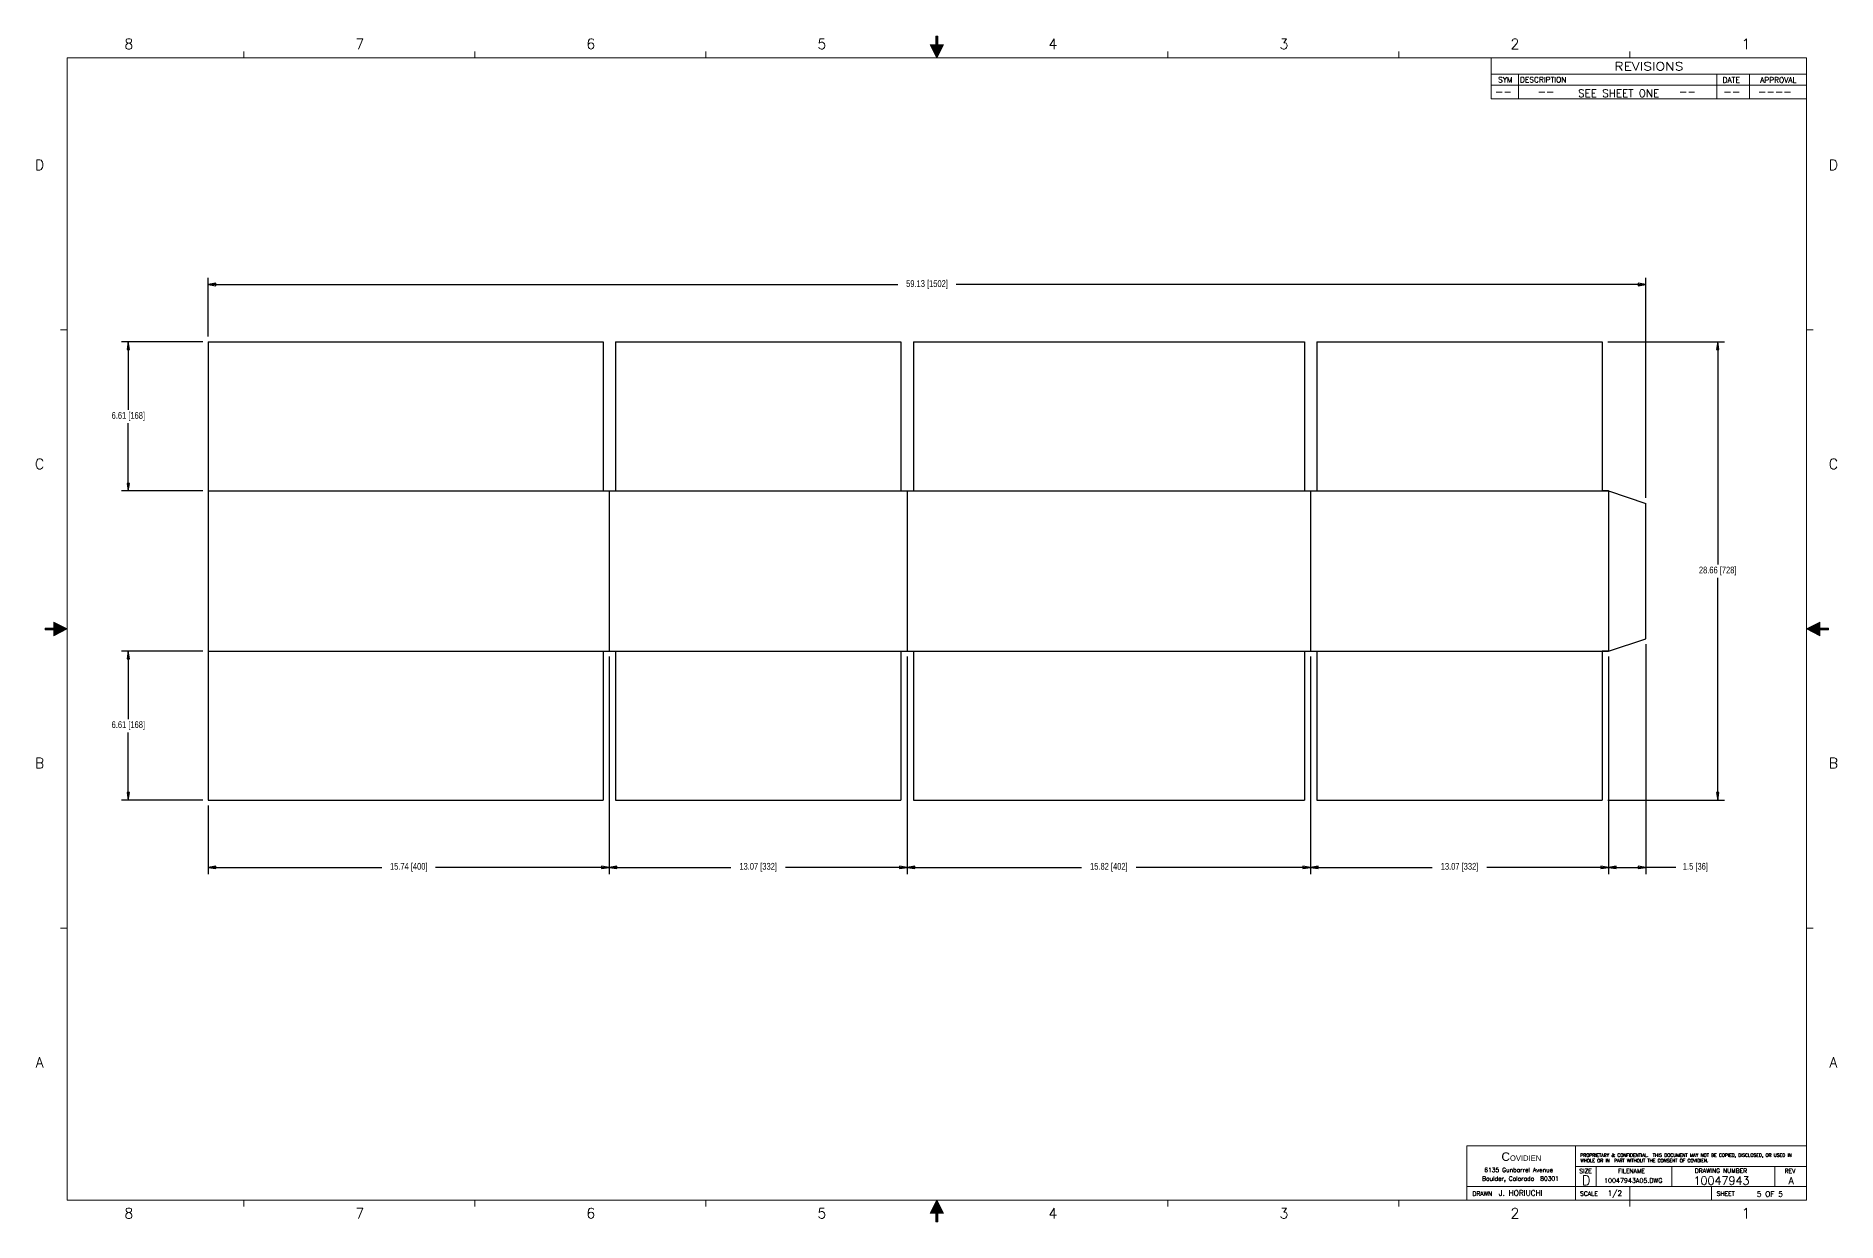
# Model space of a CAD drawing. Header units: inches. Extents: x -0.1 to 33.1, y 0.1 to 21.9.
import ezdxf
from ezdxf.enums import TextEntityAlignment as Align

# ---------------------------------------------------------------- set-up
doc = ezdxf.new("R2010")
doc.units = ezdxf.units.IN
doc.header["$LTSCALE"] = 1.87
doc.header["$MEASUREMENT"] = 0
doc.header["$PDMODE"] = 3
doc.header["$PDSIZE"] = 0.3125
doc.layers.get('0').update_dxf_attribs({"linetype": 'CONTINUOUS'})
doc.layers.get('Defpoints').update_dxf_attribs({"linetype": 'CONTINUOUS'})
for name, color, linetype in [('DIM', 7, 'CONTINUOUS'), ('DRAW', 4, 'CONTINUOUS'), ('Layer 1', 40, 'CONTINUOUS'), ('OBJECT', 5, 'CONTINUOUS')]:
    doc.layers.add(name, color=color, linetype=linetype)
doc.styles.add('ROMANS', font='ROMANS.shx')
doc.styles.add('SIMPLEX', font='SIMPLEX')
doc.styles.get("Standard").update_dxf_attribs({"font": 'txt', "width": 0.8})
doc.styles.add('TB', font='SAS_____.PFB')
doc.dimstyles.get("Standard").update_dxf_attribs({"dimtxt": 0.15625, "dimasz": 0.1875, "dimexe": 0.18, "dimexo": 0.0625, "dimgap": 0.09, "dimtad": 0, "dimtih": 1, "dimtoh": 1, "dimzin": 4, "dimdsep": 46, "dimtxsty": 'Standard', "dimblk": 'CLOSED', "dimblk1": 'CLOSED', "dimblk2": 'CLOSED', "dimcen": 0.09, "dimadec": 0, "dimazin": 0, "dimtp": 0.01, "dimtm": 0.01, "dimtfac": 1, "dimtofl": 0, "dimtmove": 0, "dimatfit": 3, "dimldrblk": 'CLOSED', "dimfxl": 0, "dimtolj": 1, "dimtzin": 4, "dimarcsym": 0})

msp = doc.modelspace()

# ---------------------------------------------------------------- blocks, each defined once
blk = doc.blocks.new('PG-2')
at = {"layer": 'DIM', "style": 'ROMANS'}
for s, p in [('--', (-5.732, -0.691)), ('--', (-4.949, -0.69)), ('--', (-2.347, -0.69)), ('--', (-1.531, -0.69)), ('----', (-0.895, -0.689))]:
    blk.add_text(s, height=0.14, dxfattribs=at).set_placement(p)
blk.add_text('SEE SHEET ONE', height=0.14, dxfattribs=at).set_placement((-3.457, -0.72), align=Align.CENTER)
blk = doc.blocks.new('ANSI_D2')
at = {"layer": 'DIM', "lineweight": 0}
for p, q in [((26.7, 21.2), (32.5, 21.2)), ((26.7, 21.2), (32.5, 21.2)), ((26.7, 21), (32.5, 21)), ((26.7, 21), (32.5, 21)), ((27.2, 21.2), (27.2, 20.75)), ((27.2, 21.2), (27.2, 20.75)), ((30.85, 21.2), (30.85, 20.75)), ((30.85, 21.2), (30.85, 20.75)), ((31.45, 21.2), (31.45, 20.75)), ((31.45, 21.2), (31.45, 20.75))]:
    blk.add_line(p, q, dxfattribs=at)
at = {"layer": 'DRAW', "color": 5, "lineweight": 0}
for p, q in [((30.024, 1.12), (30.024, 0.75)), ((31.917, 1.12), (31.917, 0.75))]:
    blk.add_line(p, q, dxfattribs=at)
at = {"layer": 'OBJECT', "color": 5, "lineweight": 0}
for p, q in [((16.484, 21.902), (16.484, 21.741)), ((16.484, 21.902), (16.516, 21.902)), ((16.516, 21.902), (16.516, 21.741)), ((3.75, 21.5), (3.75, 21.62)), ((3.75, 21.5), (3.75, 21.62)), ((8, 21.5), (8, 21.62)), ((8, 21.5), (8, 21.62)), ((8, 21.5), (8, 21.62)), ((8, 21.5), (8, 21.62)), ((12.25, 21.5), (12.25, 21.62)), ((12.25, 21.5), (12.25, 21.62)), ((16.5, 21.5), (16.375, 21.741)), ((16.375, 21.741), (16.484, 21.741)), ((16.5, 21.806), (16.5, 21.5)), ((16.5, 21.5), (16.5, 21.806)), ((16.5, 21.5), (16.625, 21.741)), ((16.5, 21.62), (16.5, 21.5)), ((16.5, 21.62), (16.5, 21.5)), ((16.516, 21.741), (16.625, 21.741)), ((20.75, 21.5), (20.75, 21.62)), ((20.75, 21.5), (20.75, 21.62)), ((25, 21.5), (25, 21.62)), ((25, 21.5), (25, 21.62)), ((29.25, 21.5), (29.25, 21.62)), ((29.25, 21.5), (29.25, 21.62)), ((32.5, 21.5), (0.5, 21.5)), ((32.5, 21.5), (0.5, 21.5)), ((0.5, 21.5), (0.5, 0.5)), ((0.5, 21.5), (0.5, 0.5)), ((26.7, 21.5), (26.7, 20.75)), ((26.7, 21.5), (26.7, 20.75)), ((32.5, 0.5), (32.5, 21.5)), ((32.5, 0.5), (32.5, 21.5)), ((26.7, 20.75), (32.5, 20.75)), ((26.7, 20.75), (32.5, 20.75)), ((0.38, 16.5), (0.5, 16.5)), ((0.38, 16.5), (0.5, 16.5)), ((32.5, 16.5), (32.62, 16.5)), ((32.5, 16.5), (32.62, 16.5)), ((0.098, 11.016), (0.259, 11.016)), ((0.098, 11.016), (0.098, 10.984)), ((0.098, 10.984), (0.259, 10.984)), ((0.194, 11), (0.5, 11)), ((0.5, 11), (0.194, 11)), ((0.5, 11), (0.259, 11.125)), ((0.259, 11.125), (0.259, 11.016)), ((0.5, 11), (0.259, 10.875)), ((0.259, 10.984), (0.259, 10.875)), ((0.38, 11), (0.5, 11)), ((32.5, 11), (32.741, 11.125)), ((32.62, 11), (32.5, 11)), ((32.806, 11), (32.5, 11)), ((32.5, 11), (32.806, 11)), ((32.5, 11), (32.741, 10.875)), ((32.741, 11.125), (32.741, 11.016)), ((32.902, 11.016), (32.741, 11.016)), ((32.902, 10.984), (32.741, 10.984)), ((32.741, 10.984), (32.741, 10.875)), ((32.902, 11.016), (32.902, 10.984)), ((0.38, 5.5), (0.5, 5.5)), ((0.38, 5.5), (0.5, 5.5)), ((32.5, 5.5), (32.62, 5.5)), ((32.5, 5.5), (32.62, 5.5)), ((26.25, 1.5), (32.5, 1.5)), ((26.25, 1.5), (26.25, 0.5)), ((28.25, 1.5), (28.25, 0.5)), ((28.25, 1.12), (32.5, 1.12)), ((28.63, 1.12), (28.63, 0.75)), ((26.25, 0.75), (32.5, 0.75)), ((29.25, 0.75), (29.25, 0.5)), ((30.75, 0.75), (30.75, 0.5)), ((0.5, 0.5), (32.5, 0.5)), ((0.5, 0.5), (32.5, 0.5)), ((3.75, 0.38), (3.75, 0.5)), ((3.75, 0.38), (3.75, 0.5)), ((8, 0.38), (8, 0.5)), ((8, 0.38), (8, 0.5)), ((8, 0.38), (8, 0.5)), ((8, 0.38), (8, 0.5)), ((12.25, 0.38), (12.25, 0.5)), ((12.25, 0.38), (12.25, 0.5)), ((16.5, 0.5), (16.375, 0.259)), ((16.5, 0.38), (16.5, 0.5)), ((16.5, 0.194), (16.5, 0.5)), ((16.5, 0.5), (16.5, 0.194)), ((16.5, 0.5), (16.625, 0.259)), ((20.75, 0.38), (20.75, 0.5)), ((20.75, 0.38), (20.75, 0.5)), ((25, 0.38), (25, 0.5)), ((25, 0.38), (25, 0.5)), ((29.25, 0.38), (29.25, 0.5)), ((29.25, 0.38), (29.25, 0.5)), ((16.375, 0.259), (16.484, 0.259)), ((16.484, 0.098), (16.484, 0.259)), ((16.484, 0.098), (16.516, 0.098)), ((16.516, 0.098), (16.516, 0.259)), ((16.516, 0.259), (16.625, 0.259))]:
    blk.add_line(p, q, dxfattribs=at)
for points in [[(16.484, 21.902), (16.516, 21.902), (16.516, 21.741)], [(16.484, 21.902), (16.484, 21.741), (16.516, 21.741)], [(16.375, 21.741), (16.5, 21.5), (16.484, 21.741)], [(16.625, 21.741), (16.5, 21.5), (16.484, 21.741)], [(0.098, 11.016), (0.098, 10.984), (0.259, 10.984)], [(0.098, 11.016), (0.259, 11.016), (0.259, 10.984)], [(0.259, 11.125), (0.5, 11), (0.259, 11.016)], [(0.259, 10.875), (0.5, 11), (0.259, 11.016)], [(32.741, 11.125), (32.5, 11), (32.741, 11.016)], [(32.741, 10.875), (32.5, 11), (32.741, 11.016)], [(32.902, 11.016), (32.902, 10.984), (32.741, 10.984)], [(32.902, 11.016), (32.741, 11.016), (32.741, 10.984)], [(16.375, 0.259), (16.5, 0.5), (16.484, 0.259)], [(16.625, 0.259), (16.5, 0.5), (16.484, 0.259)], [(16.484, 0.098), (16.516, 0.098), (16.516, 0.259)], [(16.484, 0.098), (16.484, 0.259), (16.516, 0.259)]]:
    blk.add_solid(points, dxfattribs=at)
at = {"layer": 'OBJECT', "lineweight": 0}
blk.add_blockref('PG-2', (32.5, 21.5), dxfattribs=at)
at = {"layer": 'DIM', "lineweight": 0, "style": 'SIMPLEX', "width": 1.25}
blk.add_text('REVISIONS', height=0.15, dxfattribs=at).set_placement((29.6, 21.271), align=Align.CENTER)
blk.add_text('REVISIONS', height=0.15, dxfattribs=at).set_placement((29.6, 21.271), align=Align.CENTER)
at = {"layer": 'DIM', "lineweight": 0, "style": 'ROMANS'}
for s, height, p in [('SYM  DESCRIPTION ', 0.1, (26.826, 21.049)), ('DATE', 0.1, (30.956, 21.043)), ('APPROVAL', 0.1, (31.646, 21.043)), ('6135 Gunbarrel Avenue', 0.08, (26.571, 1.015)), ('Boulder, Colorado  80301', 0.08, (26.531, 0.856))]:
    blk.add_text(s, height=height, dxfattribs=at).set_placement(p)
at = {"layer": 'DIM', "color": 7, "lineweight": 0, "style": 'SIMPLEX'}
for s, p in [('SIZE', (28.319, 0.993)), ('FILENAME', (29.031, 0.993)), ('REV', (32.096, 0.993)), ('DRAWN', (26.354, 0.579)), ('SCALE', (28.334, 0.579)), ('SHEET', (30.847, 0.579))]:
    blk.add_text(s, height=0.08, dxfattribs=at).set_placement(p)
blk.add_text('DRAWING NUMBER', height=0.08, dxfattribs=at).set_placement((30.926, 0.999), align=Align.CENTER)
at = {"layer": 'DIM', "lineweight": 0, "insert": (26.887, 1.377), "char_height": 0.156, "width": 0.743, "attachment_point": 1, "style": 'TB'}
blk.add_mtext('C\\H0.1;OVIDIEN', dxfattribs=at)
at = {"layer": 'DIM', "color": 1, "lineweight": 0, "insert": (28.34, 1.356), "char_height": 0.06, "width": 4.22832, "attachment_point": 1, "style": 'SIMPLEX'}
blk.add_mtext('PROPRIETARY & CONFIDENTIAL.  THIS DOCUMENT MAY NOT BE COPIED, DISCLOSED, OR USED IN WHOLE OR IN  PART WITHOUT THE CONSENT OF COVIDIEN.', dxfattribs=at)
at = {"layer": 'DIM', "lineweight": 0, "style": 'ROMANS'}
blk.add_attdef('DRAWN_BY', (26.838, 0.58), '', height=0.1, dxfattribs=at)
for tag, height, p in [('SCALE', 0.1, (28.973, 0.619)), ('FILE_REF', 0.0852, (29.312, 0.859)), ('DWG-NO', 0.15, (30.935, 0.858)), ('SHT_NO', 0.1, (31.825, 0.611)), ('REV', 0.125, (32.214, 0.858))]:
    blk.add_attdef(tag, text='', height=height, dxfattribs=at).set_placement(p, align=Align.MIDDLE)
at = {"layer": 'OBJECT', "color": 5, "lineweight": 0, "style": 'SIMPLEX'}
for s, height, p in [('8', 0.19, (1.636, 21.662)), ('8', 0.19, (1.636, 21.662)), ('7', 0.19, (5.886, 21.662)), ('7', 0.19, (5.886, 21.662)), ('6', 0.19, (10.136, 21.662)), ('6', 0.19, (10.136, 21.662)), ('5', 0.19, (14.386, 21.662)), ('5', 0.19, (14.386, 21.662)), ('4', 0.19, (18.636, 21.662)), ('4', 0.19, (18.636, 21.662)), ('3', 0.19, (22.886, 21.662)), ('3', 0.19, (22.886, 21.662)), ('2', 0.19, (27.136, 21.662)), ('2', 0.19, (27.136, 21.662)), ('1', 0.19, (31.386, 21.662)), ('1', 0.19, (31.386, 21.662)), ('D', 0.19, (-0.006, 19.439)), ('D', 0.19, (-0.006, 19.439)), ('D', 0.19, (32.994, 19.439)), ('D', 0.19, (32.994, 19.439)), ('C', 0.19, (-0.006, 13.939)), ('C', 0.19, (-0.006, 13.939)), ('C', 0.19, (32.994, 13.939)), ('C', 0.19, (32.994, 13.939)), ('B', 0.19, (-0.006, 8.439)), ('B', 0.19, (-0.006, 8.439)), ('B', 0.19, (32.994, 8.439)), ('B', 0.19, (32.994, 8.439)), ('A', 0.19, (-0.006, 2.939)), ('A', 0.19, (-0.006, 2.939)), ('A', 0.19, (32.994, 2.939)), ('A', 0.19, (32.994, 2.939)), ('D', 0.18, (28.444, 0.775)), ('8', 0.19, (1.636, 0.162)), ('8', 0.19, (1.636, 0.162)), ('7', 0.19, (5.886, 0.162)), ('7', 0.19, (5.886, 0.162)), ('6', 0.19, (10.136, 0.162)), ('6', 0.19, (10.136, 0.162)), ('5', 0.19, (14.386, 0.162)), ('5', 0.19, (14.386, 0.162)), ('4', 0.19, (18.636, 0.162)), ('4', 0.19, (18.636, 0.162)), ('3', 0.19, (22.886, 0.162)), ('3', 0.19, (22.886, 0.162)), ('2', 0.19, (27.136, 0.162)), ('2', 0.19, (27.136, 0.162)), ('1', 0.19, (31.386, 0.162)), ('1', 0.19, (31.386, 0.162))]:
    blk.add_text(s, height=height, dxfattribs=at).set_placement(p, align=Align.CENTER)
blk = doc.blocks.new('_CLOSED')
at = {"color": 0, "linetype": 'ByBlock'}
for p, q in [((0, 0), (-1, 0.17)), ((-1, 0.17), (-1, -0.17)), ((-1, -0.17), (0, 0)), ((-1, 0), (0, 0))]:
    blk.add_line(p, q, dxfattribs=at)
blk = doc.blocks.new('*D39')
at = {"layer": 'Defpoints', "color": 0, "lineweight": 0}
for p in [(3.098, 16.279), (1.627, 13.538), (3.098, 13.538)]:
    blk.add_point(p, dxfattribs=at)
at = {"layer": 'DIM', "color": 0, "lineweight": -2}
for p, q in [((2.998, 16.279), (1.502, 16.279)), ((1.627, 16.139), (1.627, 15.031)), ((1.627, 13.678), (1.627, 14.786)), ((2.998, 13.538), (1.502, 13.538))]:
    blk.add_line(p, q, dxfattribs=at)
at = {"layer": 'DIM', "color": 0, "lineweight": -2, "xscale": 0.14, "yscale": 0.14, "zscale": 0.14}
for p, rotation in [((1.627, 16.279), 90), ((1.627, 13.538), 270)]:
    blk.add_blockref('_CLOSED', p, dxfattribs=dict(at, rotation=rotation))
at = {"layer": 'DIM', "color": 0, "insert": (1.627, 14.908), "char_height": 0.125, "attachment_point": 5}
blk.add_mtext('\\A1;6.61 [168]', dxfattribs=at)
blk = doc.blocks.new('*D40')
at = {"layer": 'Defpoints', "color": 0, "lineweight": 0}
for p in [(3.098, 10.593), (1.627, 7.853), (3.098, 7.853)]:
    blk.add_point(p, dxfattribs=at)
at = {"layer": 'DIM', "color": 0, "lineweight": -2}
for p, q in [((2.998, 10.593), (1.502, 10.593)), ((1.627, 10.453), (1.627, 9.345)), ((1.627, 7.993), (1.627, 9.1)), ((2.998, 7.853), (1.502, 7.853))]:
    blk.add_line(p, q, dxfattribs=at)
at = {"layer": 'DIM', "color": 0, "lineweight": -2, "xscale": 0.14, "yscale": 0.14, "zscale": 0.14}
for p, rotation in [((1.627, 10.593), 90), ((1.627, 7.853), 270)]:
    blk.add_blockref('_CLOSED', p, dxfattribs=dict(at, rotation=rotation))
at = {"layer": 'DIM', "color": 0, "insert": (1.627, 9.223), "char_height": 0.125, "attachment_point": 5}
blk.add_mtext('\\A1;6.61 [168]', dxfattribs=at)
blk = doc.blocks.new('*D41')
at = {"layer": 'Defpoints', "color": 0, "lineweight": 0}
for p in [(10.474, 10.535), (3.098, 7.853), (10.474, 6.618)]:
    blk.add_point(p, dxfattribs=at)
at = {"layer": 'DIM', "color": 0, "lineweight": -2}
for p, q in [((10.474, 10.435), (10.474, 6.493)), ((3.098, 7.753), (3.098, 6.493)), ((3.238, 6.618), (6.293, 6.618)), ((10.334, 6.618), (7.279, 6.618))]:
    blk.add_line(p, q, dxfattribs=at)
at = {"layer": 'DIM', "color": 0, "lineweight": -2, "xscale": 0.14, "yscale": 0.14, "zscale": 0.14, "rotation": 180}
blk.add_blockref('_CLOSED', (3.098, 6.618), dxfattribs=at)
at = {"layer": 'DIM', "color": 0, "lineweight": -2, "xscale": 0.14, "yscale": 0.14, "zscale": 0.14}
blk.add_blockref('_CLOSED', (10.474, 6.618), dxfattribs=at)
at = {"layer": 'DIM', "color": 0, "insert": (6.786, 6.618), "char_height": 0.125, "attachment_point": 5}
blk.add_mtext('\\A1;15.74 [400]', dxfattribs=at)
blk = doc.blocks.new('*D42')
at = {"layer": 'Defpoints', "color": 0, "lineweight": 0}
for p in [(10.474, 10.593), (15.954, 10.593), (10.474, 6.618)]:
    blk.add_point(p, dxfattribs=at)
at = {"layer": 'DIM', "color": 0, "lineweight": -2}
for p, q in [((10.474, 10.493), (10.474, 6.493)), ((15.954, 10.493), (15.954, 6.493)), ((10.614, 6.618), (12.712, 6.618)), ((15.814, 6.618), (13.716, 6.618))]:
    blk.add_line(p, q, dxfattribs=at)
at = {"layer": 'DIM', "color": 0, "lineweight": -2, "xscale": 0.14, "yscale": 0.14, "zscale": 0.14, "rotation": 180}
blk.add_blockref('_CLOSED', (10.474, 6.618), dxfattribs=at)
at = {"layer": 'DIM', "color": 0, "lineweight": -2, "xscale": 0.14, "yscale": 0.14, "zscale": 0.14}
blk.add_blockref('_CLOSED', (15.954, 6.618), dxfattribs=at)
at = {"layer": 'DIM', "color": 0, "insert": (13.214, 6.618), "char_height": 0.125, "attachment_point": 5}
blk.add_mtext('\\A1;13.07 [332]', dxfattribs=at)
blk = doc.blocks.new('*D43')
at = {"layer": 'Defpoints', "color": 0, "lineweight": 0}
for p in [(15.954, 10.593), (23.376, 10.593), (23.376, 6.618)]:
    blk.add_point(p, dxfattribs=at)
at = {"layer": 'DIM', "color": 0, "lineweight": -2}
for p, q in [((15.954, 10.493), (15.954, 6.493)), ((23.376, 10.493), (23.376, 6.493)), ((16.094, 6.618), (19.163, 6.618)), ((23.236, 6.618), (20.167, 6.618))]:
    blk.add_line(p, q, dxfattribs=at)
at = {"layer": 'DIM', "color": 0, "lineweight": -2, "xscale": 0.14, "yscale": 0.14, "zscale": 0.14, "rotation": 180}
blk.add_blockref('_CLOSED', (15.954, 6.618), dxfattribs=at)
at = {"layer": 'DIM', "color": 0, "lineweight": -2, "xscale": 0.14, "yscale": 0.14, "zscale": 0.14}
blk.add_blockref('_CLOSED', (23.376, 6.618), dxfattribs=at)
at = {"layer": 'DIM', "color": 0, "insert": (19.665, 6.618), "char_height": 0.125, "attachment_point": 5}
blk.add_mtext('\\A1;15.82 [402]', dxfattribs=at)
blk = doc.blocks.new('*D44')
at = {"layer": 'Defpoints', "color": 0, "lineweight": 0}
for p in [(23.376, 10.593), (28.856, 10.593), (28.856, 6.618)]:
    blk.add_point(p, dxfattribs=at)
at = {"layer": 'DIM', "color": 0, "lineweight": -2}
for p, q in [((23.376, 10.493), (23.376, 6.493)), ((28.856, 10.493), (28.856, 6.493)), ((23.516, 6.618), (25.614, 6.618)), ((28.716, 6.618), (26.617, 6.618))]:
    blk.add_line(p, q, dxfattribs=at)
at = {"layer": 'DIM', "color": 0, "lineweight": -2, "xscale": 0.14, "yscale": 0.14, "zscale": 0.14, "rotation": 180}
blk.add_blockref('_CLOSED', (23.376, 6.618), dxfattribs=at)
at = {"layer": 'DIM', "color": 0, "lineweight": -2, "xscale": 0.14, "yscale": 0.14, "zscale": 0.14}
blk.add_blockref('_CLOSED', (28.856, 6.618), dxfattribs=at)
at = {"layer": 'DIM', "color": 0, "insert": (26.116, 6.618), "char_height": 0.125, "attachment_point": 5}
blk.add_mtext('\\A1;13.07 [332]', dxfattribs=at)
blk = doc.blocks.new('*D45')
at = {"layer": 'Defpoints', "color": 0, "lineweight": 0}
for p in [(29.541, 10.821), (28.856, 10.593), (29.541, 6.618)]:
    blk.add_point(p, dxfattribs=at)
at = {"layer": 'DIM', "color": 0, "lineweight": -2}
for p, q in [((29.541, 10.721), (29.541, 6.493)), ((28.856, 10.493), (28.856, 6.493)), ((28.996, 6.618), (29.401, 6.618)), ((30.095, 6.618), (29.541, 6.618))]:
    blk.add_line(p, q, dxfattribs=at)
at = {"layer": 'DIM', "color": 0, "lineweight": -2, "xscale": 0.14, "yscale": 0.14, "zscale": 0.14, "rotation": 180}
blk.add_blockref('_CLOSED', (28.856, 6.618), dxfattribs=at)
at = {"layer": 'DIM', "color": 0, "lineweight": -2, "xscale": 0.14, "yscale": 0.14, "zscale": 0.14}
blk.add_blockref('_CLOSED', (29.541, 6.618), dxfattribs=at)
at = {"layer": 'DIM', "color": 0, "insert": (30.455, 6.618), "char_height": 0.125, "attachment_point": 5}
blk.add_mtext('\\A1;1.5 [36]', dxfattribs=at)
blk = doc.blocks.new('*D46')
at = {"layer": 'Defpoints', "color": 0, "lineweight": 0}
for p in [(28.742, 16.279), (28.742, 7.853), (30.865, 7.853)]:
    blk.add_point(p, dxfattribs=at)
at = {"layer": 'DIM', "color": 0, "lineweight": -2}
for p, q in [((28.842, 16.279), (30.99, 16.279)), ((30.865, 16.139), (30.865, 12.188)), ((30.865, 7.993), (30.865, 11.943)), ((28.842, 7.853), (30.99, 7.853))]:
    blk.add_line(p, q, dxfattribs=at)
at = {"layer": 'DIM', "color": 0, "lineweight": -2, "xscale": 0.14, "yscale": 0.14, "zscale": 0.14}
for p, rotation in [((30.865, 16.279), 90), ((30.865, 7.853), 270)]:
    blk.add_blockref('_CLOSED', p, dxfattribs=dict(at, rotation=rotation))
at = {"layer": 'DIM', "color": 0, "insert": (30.865, 12.066), "char_height": 0.125, "attachment_point": 5}
blk.add_mtext('\\A1;28.66 [728]', dxfattribs=at)
blk = doc.blocks.new('*D47')
at = {"layer": 'Defpoints', "color": 0, "lineweight": 0}
for p in [(29.541, 17.332), (3.098, 16.279), (29.541, 13.31)]:
    blk.add_point(p, dxfattribs=at)
at = {"layer": 'DIM', "color": 0, "lineweight": -2}
for p, q in [((3.098, 16.379), (3.098, 17.457)), ((3.238, 17.332), (15.785, 17.332)), ((29.401, 17.332), (16.855, 17.332)), ((29.541, 13.41), (29.541, 17.457))]:
    blk.add_line(p, q, dxfattribs=at)
at = {"layer": 'DIM', "color": 0, "lineweight": -2, "xscale": 0.14, "yscale": 0.14, "zscale": 0.14, "rotation": 180}
blk.add_blockref('_CLOSED', (3.098, 17.332), dxfattribs=at)
at = {"layer": 'DIM', "color": 0, "lineweight": -2, "xscale": 0.14, "yscale": 0.14, "zscale": 0.14}
blk.add_blockref('_CLOSED', (29.541, 17.332), dxfattribs=at)
at = {"layer": 'DIM', "color": 0, "insert": (16.32, 17.332), "char_height": 0.125, "attachment_point": 5}
blk.add_mtext('\\A1;59.13 [1502]', dxfattribs=at)

# ---------------------------------------------------------------- dimensions: what is measured, and where the dimension line sits
at = {"layer": 'DIM'}
dim = msp.add_linear_dim(base=(29.5408, 17.3322), p1=(3.0984, 16.2785), p2=(29.5408, 13.31), text='59.13 [1502]', dimstyle='Standard', override={"dimtxt": 0.125, "dimasz": 0.14, "dimexe": 0.125, "dimexo": 0.1, "dimgap": 0.06, "dimdec": 2, "dimlfac": 1.724, "dimzin": 4, "dimcen": 0.075, "dimdle": 0.35}, dxfattribs=at)
dim.commit()
dim.dimension.update_dxf_attribs({"geometry": '*D47', "text_midpoint": (16.3196, 17.3322)})
for base, p1, p2, override, picture, middle in [((1.6268, 13.5384), (3.0984, 16.2785), (3.0984, 13.5384), {"dimtxt": 0.125, "dimasz": 0.14, "dimexe": 0.125, "dimexo": 0.1, "dimgap": 0.06, "dimdec": 2, "dimlfac": 1.7225, "dimzin": 4, "dimcen": 0.075, "dimdle": 0.35}, '*D39', (1.6268, 14.9084)), ((1.6268, 7.8526), (3.0984, 10.5927), (3.0984, 7.8526), {"dimtxt": 0.125, "dimasz": 0.14, "dimexe": 0.125, "dimexo": 0.1, "dimgap": 0.06, "dimdec": 2, "dimlfac": 1.7235, "dimzin": 4, "dimcen": 0.075, "dimdle": 0.35}, '*D40', (1.6268, 9.2226))]:
    dim = msp.add_linear_dim(base=base, p1=p1, p2=p2, angle=90, text='6.61 [168]', dimstyle='Standard', override=override, dxfattribs=at)
    dim.commit()
    dim.dimension.update_dxf_attribs({"geometry": picture, "text_midpoint": middle})
dim = msp.add_linear_dim(base=(30.8652, 7.8526), p1=(28.7416, 16.2785), p2=(28.7416, 7.8526), angle=90, text='28.66 [728]', dimstyle='Standard', override={"dimtxt": 0.125, "dimasz": 0.14, "dimexe": 0.125, "dimexo": 0.1, "dimgap": 0.06, "dimdec": 2, "dimlfac": 1.7245, "dimzin": 4, "dimcen": 0.075, "dimdle": 0.35}, dxfattribs=at)
dim.commit()
dim.dimension.update_dxf_attribs({"geometry": '*D46', "text_midpoint": (30.8652, 12.0655), "dimtype": 160})
for base, p1, p2, text, override, picture, middle in [((29.5408, 6.6183), (28.8558, 10.5927), (29.5408, 10.8211), '1.5 [36]', {"dimtxt": 0.125, "dimasz": 0.14, "dimexe": 0.125, "dimexo": 0.1, "dimgap": 0.06, "dimdec": 2, "dimlfac": 1.7235, "dimzin": 4, "dimcen": 0.075, "dimdle": 0.35, "dimtmove": 1}, '*D45', (30.4552, 6.6183)), ((10.4739, 6.6183), (3.0984, 7.8526), (10.4739, 10.5347), '15.74 [400]', {"dimtxt": 0.125, "dimasz": 0.14, "dimexe": 0.125, "dimexo": 0.1, "dimgap": 0.06, "dimdec": 2, "dimlfac": 1.7245, "dimzin": 4, "dimcen": 0.075, "dimdle": 0.35}, '*D41', (6.7861, 6.6183)), ((10.4739, 6.6183), (15.9542, 10.5927), (10.4739, 10.5927), '13.07 [332]', {"dimtxt": 0.125, "dimasz": 0.14, "dimexe": 0.125, "dimexo": 0.1, "dimgap": 0.06, "dimdec": 2, "dimlfac": 1.7235, "dimzin": 4, "dimcen": 0.075, "dimdle": 0.35}, '*D42', (13.2141, 6.6183)), ((23.3755, 6.6183), (15.9542, 10.5927), (23.3755, 10.5927), '15.82 [402]', {"dimtxt": 0.125, "dimasz": 0.14, "dimexe": 0.125, "dimexo": 0.1, "dimgap": 0.06, "dimdec": 2, "dimlfac": 1.7245, "dimzin": 4, "dimcen": 0.075, "dimdle": 0.35}, '*D43', (19.6649, 6.6183)), ((28.8558, 6.6183), (23.3755, 10.5927), (28.8558, 10.5927), '13.07 [332]', {"dimtxt": 0.125, "dimasz": 0.14, "dimexe": 0.125, "dimexo": 0.1, "dimgap": 0.06, "dimdec": 2, "dimlfac": 1.7235, "dimzin": 4, "dimcen": 0.075, "dimdle": 0.35}, '*D44', (26.1157, 6.6183))]:
    dim = msp.add_linear_dim(base=base, p1=p1, p2=p2, text=text, dimstyle='Standard', override=override, dxfattribs=at)
    dim.commit()
    dim.dimension.update_dxf_attribs({"geometry": picture, "text_midpoint": middle, "dimtype": 160})

# ---------------------------------------------------------------- linework, layer by layer
at = {"layer": 'Layer 1'}
for p, q in [((3.0984, 16.2785), (3.0984, 13.5384)), ((3.0984, 16.2785), (10.3597, 16.2785)), ((10.3597, 16.2785), (10.3597, 13.5384)), ((10.5881, 16.2785), (10.5881, 13.5384)), ((10.5881, 16.2785), (15.84, 16.2785)), ((15.84, 16.2785), (15.84, 13.5384)), ((16.0684, 16.2785), (16.0684, 13.5384)), ((16.0684, 16.2785), (23.2613, 16.2785)), ((23.2613, 16.2785), (23.2613, 13.5384)), ((23.4897, 16.2785), (23.4897, 13.5384)), ((23.4897, 16.2785), (28.7416, 16.2785)), ((28.7416, 16.2785), (28.7416, 13.5384)), ((3.0984, 13.5384), (3.0984, 10.5927)), ((3.0984, 13.5384), (10.4739, 13.5384)), ((3.0984, 13.5384), (3.0984, 10.5927)), ((10.4739, 13.5384), (10.4739, 10.5927)), ((10.4739, 13.5384), (15.9542, 13.5384)), ((15.9542, 13.5384), (15.9542, 10.5927)), ((15.9542, 13.5384), (23.3755, 13.5384)), ((23.3755, 13.5384), (23.3755, 10.5927)), ((23.3755, 13.5384), (28.8558, 13.5384)), ((28.8558, 13.5384), (28.7416, 13.5384)), ((28.8558, 13.5384), (28.7416, 13.5384)), ((28.8558, 13.5384), (28.8558, 10.5927)), ((28.8558, 13.5384), (29.5408, 13.31)), ((29.5408, 10.8211), (29.5408, 13.31)), ((28.8558, 10.5927), (29.5408, 10.8211)), ((3.0984, 10.5927), (3.0984, 7.8526)), ((3.0984, 10.5927), (10.4739, 10.5927)), ((10.3597, 10.5927), (10.3597, 7.8526)), ((10.4739, 10.5927), (15.9542, 10.5927)), ((10.5881, 10.5927), (10.5881, 7.8526)), ((15.84, 10.5927), (15.84, 7.8526)), ((15.9542, 10.5927), (23.3755, 10.5927)), ((16.0684, 10.5927), (16.0684, 7.8526)), ((23.2613, 10.5927), (23.2613, 7.8526)), ((23.3755, 10.5927), (28.8558, 10.5927)), ((23.4897, 10.5927), (23.4897, 7.8526)), ((28.8558, 10.5927), (28.7416, 10.5927)), ((28.7416, 10.5927), (28.7416, 7.8526)), ((3.0984, 7.8526), (10.3597, 7.8526)), ((10.5881, 7.8526), (15.84, 7.8526)), ((16.0684, 7.8526), (23.2613, 7.8526)), ((23.4897, 7.8526), (28.7416, 7.8526))]:
    msp.add_line(p, q, dxfattribs=at)

# ---------------------------------------------------------------- block references
at = {"lineweight": 0}
msp.add_blockref('ANSI_D2', (0, 0), dxfattribs=at).add_auto_attribs({'DRAWN_BY': 'J. HORIUCHI', 'SCALE': '1/2', 'SHT_NO': '5 OF 5', 'FILE_REF': '10047943A05.DWG', 'DWG-NO': '10047943', 'REV': 'A'})

msp.set_redraw_order([(e.dxf.handle, doc.entitydb.next_handle()) for e in msp.query("TEXT MTEXT ATTDEF DIMENSION ARC_DIMENSION")])  # texts and dimensions are drawn at this point

doc.saveas('drawing.dxf')
